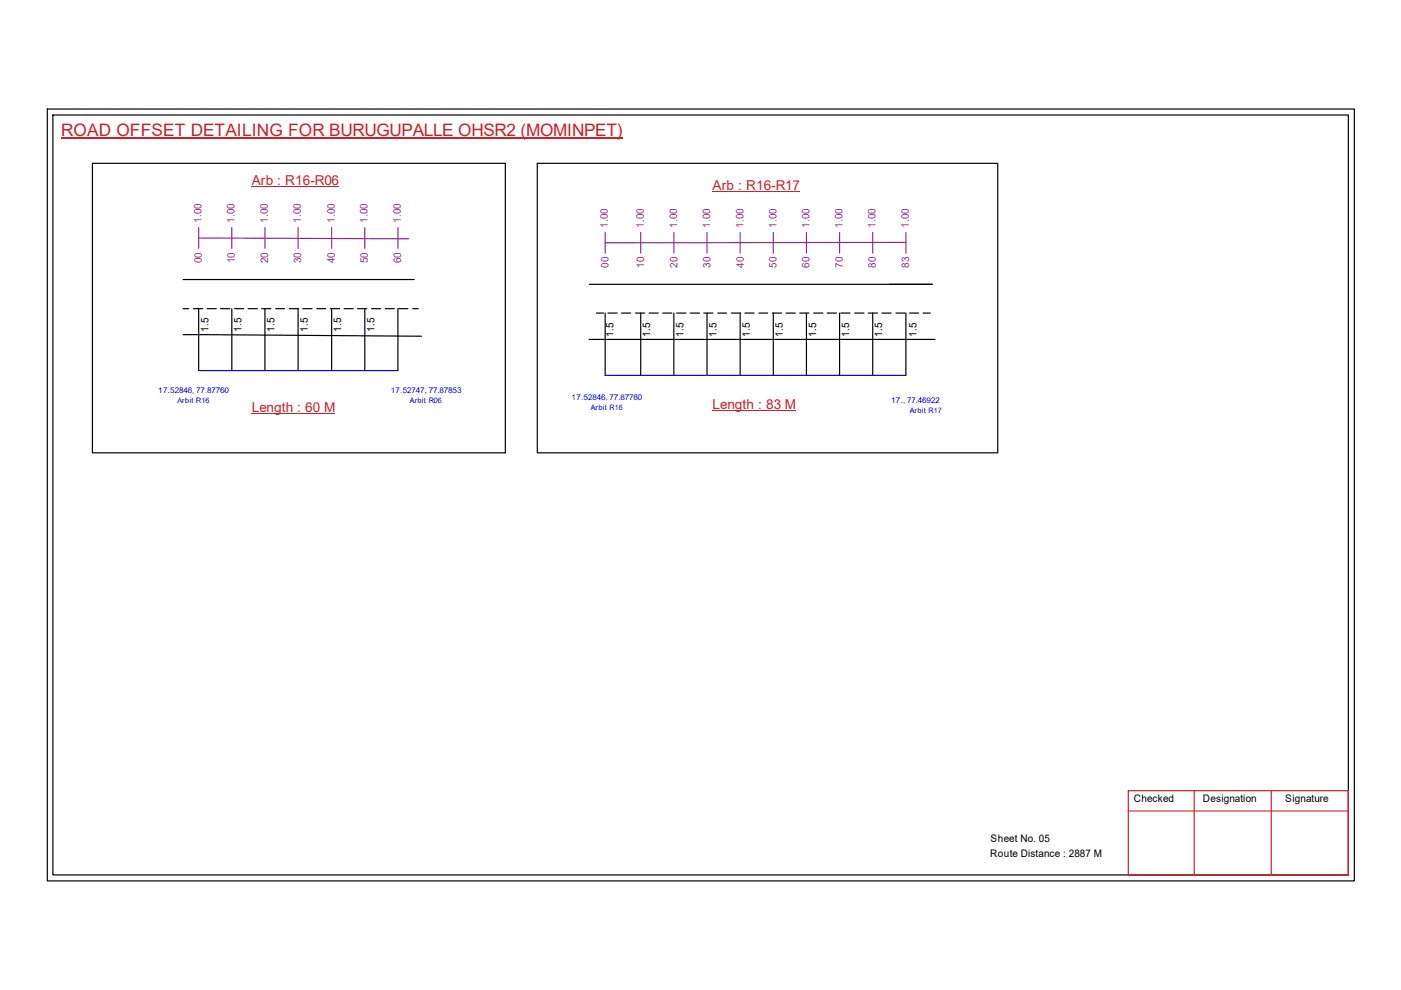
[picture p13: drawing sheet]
<svg xmlns="http://www.w3.org/2000/svg" width="297mm" height="210mm" viewBox="0 0 297 210" stroke-linecap="round" stroke-linejoin="round" font-family="sans-serif">
<defs><g id="words">
<text font-size="3.6" fill="#cd2027" x="13" y="28.9">ROAD OFFSET DETAILING FOR BURUGUPALLE OHSR2 (MOMINPET)</text>
<g font-size="2.9" fill="#cd2027">
<text x="53.4" y="39.3">Arb : R16-R06</text>
<text x="151.1" y="40.2">Arb : R16-R17</text>
<text x="53.4" y="87.3">Length : 60 M</text>
<text x="151.1" y="86.7">Length : 83 M</text>
</g>
<g font-size="2.2" fill="#93278f">
<text x="42.7" y="47.3" transform="rotate(-90 42.7 47.3)">1.00</text>
<text x="49.7" y="47.3" transform="rotate(-90 49.7 47.3)">1.00</text>
<text x="56.8" y="47.3" transform="rotate(-90 56.8 47.3)">1.00</text>
<text x="63.8" y="47.3" transform="rotate(-90 63.8 47.3)">1.00</text>
<text x="71" y="47.3" transform="rotate(-90 71 47.3)">1.00</text>
<text x="77.9" y="47.3" transform="rotate(-90 77.9 47.3)">1.00</text>
<text x="85" y="47.3" transform="rotate(-90 85 47.3)">1.00</text>
<text x="128.9" y="48.3" transform="rotate(-90 128.9 48.3)">1.00</text>
<text x="136.5" y="48.3" transform="rotate(-90 136.5 48.3)">1.00</text>
<text x="143.5" y="48.3" transform="rotate(-90 143.5 48.3)">1.00</text>
<text x="150.6" y="48.3" transform="rotate(-90 150.6 48.3)">1.00</text>
<text x="157.6" y="48.3" transform="rotate(-90 157.6 48.3)">1.00</text>
<text x="164.6" y="48.3" transform="rotate(-90 164.6 48.3)">1.00</text>
<text x="171.7" y="48.3" transform="rotate(-90 171.7 48.3)">1.00</text>
<text x="178.6" y="48.3" transform="rotate(-90 178.6 48.3)">1.00</text>
<text x="185.6" y="48.3" transform="rotate(-90 185.6 48.3)">1.00</text>
<text x="192.7" y="48.3" transform="rotate(-90 192.7 48.3)">1.00</text>
<text x="42.8" y="55.8" transform="rotate(-90 42.8 55.8)">00</text>
<text x="49.8" y="55.8" transform="rotate(-90 49.8 55.8)">10</text>
<text x="56.9" y="55.8" transform="rotate(-90 56.9 55.8)">20</text>
<text x="63.9" y="55.8" transform="rotate(-90 63.9 55.8)">30</text>
<text x="71" y="55.8" transform="rotate(-90 71 55.8)">40</text>
<text x="78" y="55.8" transform="rotate(-90 78 55.8)">50</text>
<text x="85" y="55.8" transform="rotate(-90 85 55.8)">60</text>
<text x="129" y="56.7" transform="rotate(-90 129 56.7)">00</text>
<text x="136.6" y="56.7" transform="rotate(-90 136.6 56.7)">10</text>
<text x="143.6" y="56.7" transform="rotate(-90 143.6 56.7)">20</text>
<text x="150.7" y="56.7" transform="rotate(-90 150.7 56.7)">30</text>
<text x="157.7" y="56.7" transform="rotate(-90 157.7 56.7)">40</text>
<text x="164.6" y="56.7" transform="rotate(-90 164.6 56.7)">50</text>
<text x="171.7" y="56.7" transform="rotate(-90 171.7 56.7)">60</text>
<text x="178.7" y="56.7" transform="rotate(-90 178.7 56.7)">70</text>
<text x="185.7" y="56.7" transform="rotate(-90 185.7 56.7)">80</text>
<text x="192.7" y="56.7" transform="rotate(-90 192.7 56.7)">83</text>
</g>
<g font-size="2.2">
<text x="44.2" y="70.4" transform="rotate(-90 44.2 70.4)">1.5</text>
<text x="51.2" y="70.4" transform="rotate(-90 51.2 70.4)">1.5</text>
<text x="58.2" y="70.4" transform="rotate(-90 58.2 70.4)">1.5</text>
<text x="65.2" y="70.4" transform="rotate(-90 65.2 70.4)">1.5</text>
<text x="72.3" y="70.4" transform="rotate(-90 72.3 70.4)">1.5</text>
<text x="79.4" y="70.4" transform="rotate(-90 79.4 70.4)">1.5</text>
<text x="130.1" y="71.4" transform="rotate(-90 130.1 71.4)">1.5</text>
<text x="137.9" y="71.4" transform="rotate(-90 137.9 71.4)">1.5</text>
<text x="144.9" y="71.4" transform="rotate(-90 144.9 71.4)">1.5</text>
<text x="151.9" y="71.4" transform="rotate(-90 151.9 71.4)">1.5</text>
<text x="159" y="71.4" transform="rotate(-90 159 71.4)">1.5</text>
<text x="166" y="71.4" transform="rotate(-90 166 71.4)">1.5</text>
<text x="173" y="71.4" transform="rotate(-90 173 71.4)">1.5</text>
<text x="180" y="71.4" transform="rotate(-90 180 71.4)">1.5</text>
<text x="187.1" y="71.4" transform="rotate(-90 187.1 71.4)">1.5</text>
<text x="194.3" y="71.4" transform="rotate(-90 194.3 71.4)">1.5</text>
<text x="240.4" y="170.1">Checked</text>
<text x="255.1" y="170.1">Designation</text>
<text x="272.5" y="170.1">Signature</text>
<text x="210" y="178.6">Sheet No. 05</text>
<text x="209.9" y="181.7">Route Distance : 2887 M</text>
</g>
<g font-size="1.7" fill="#00f">
<text x="33.6" y="83.2">17.52846, 77.87760</text>
<text x="82.8" y="83.2">17.52747, 77.87853</text>
<text x="121.2" y="84.8">17.52846, 77.87760</text>
<text x="188.9" y="85.5">17., 77.46922</text>
</g>
<g font-size="1.6" fill="#00f">
<text x="37.6" y="85.3">Arbit R16</text>
<text x="86.9" y="85.3">Arbit R06</text>
<text x="125.3" y="87">Arbit R16</text>
<text x="192.9" y="87.6">Arbit R17</text>
</g>
</g></defs>
<g fill="none" stroke="#000" stroke-width=".25">
<path d="M10 23.1h277.1v163.7h-277.1zM11.2 24.4h274.7v161.1h-274.7zM19.6 34.6h87.5v61.4h-87.5zM113.9 34.6h97.6v61.4h-97.6zM38.8 59.3h49M38.8 71l50.6 .3M38.8 65.4h1.2M41 65.4h2M42.1 65.4v13.2M43.9 65.4h1.9M46.8 65.4h1.9M49.1 65.4v13.2"/>
<path d="M49.7 65.4h2M52.6 65.4h2M55.5 65.4h1.9M56.2 65.4v13.2M58.5 65.4h1.8M61.3 65.4h2M63.2 65.4v13.2M64.2 65.4h2M67.2 65.4h1.8M70.1 65.4h1.9M70.3 65.4v13.2M72.9 65.4h2"/>
<path d="M75.8 65.4h2M77.3 65.4v13.2M78.8 65.4h1.9M81.7 65.4h1.9M84.4 65.4v13.2M84.5 65.4h2M87.5 65.4h1.2M124.9 60.3h72.8M124.9 72h73.3M126.4 66.4h1.6M128.3 66.4v13.2M128.9 66.4h1.9"/>
<path d="M131.8 66.4h1.9M134.7 66.4h2M135.8 66.4v13.2M137.6 66.4h2M140.5 66.4h1.9M142.9 66.4v13.2M143.5 66.4h1.9M146.3 66.4h2M149.2 66.4h2M149.9 66.4v13.2M152.2 66.4h1.8M155.1 66.4h1.9"/>
<path d="M156.9 66.4v13.2M157.9 66.4h2M160.9 66.4h1.9M163.8 66.4h1.9M164 66.4v13.2M166.7 66.4h1.9M169.5 66.4h2M171 66.4v13.2M172.5 66.4h2M175.4 66.4h1.9M178 66.4v13.2M178.3 66.4h1.9"/>
<path d="M181.2 66.4h2M184.1 66.4h2M185 66.4v13.2M187 66.4h1.9M189.9 66.4h2M192.1 66.4v13.2M192.8 66.4h2M195.7 66.4h1.5"/>
</g>
<path d="M239.2 167.6h46.7v17.9h-46.7zM239.2 172h46.7M253.2 167.6v17.9M269.5 167.6v17.9" fill="none" stroke="#cc1f26" stroke-width=".25"/>
<path d="M13 29.3h118.9" fill="none" stroke="#cd2027" stroke-width=".25"/>
<path d="M42.1 78.6h42.3M128.3 79.6h63.8" fill="none" stroke="#00f" stroke-width=".25"/>
<g fill="none" stroke="#93278f" stroke-width=".25">
<path d="M42.1 50.5l44.6 .1M42.1 48.3v4.4M49.1 48.3v4.4M56.2 48.3v4.4M63.2 48.3v4.4M70.3 48.3v4.4M77.3 48.3v4.4M84.4 48.3v4.4M128.3 49.3v4.4M135.8 49.3v4.4M142.9 49.3v4.4M149.9 49.3v4.4"/>
<path d="M156.9 49.3v4.4M164 49.3v4.4M171 49.3v4.4M178 49.3v4.4M185 49.3v4.4M192.1 51.4l-63.8 .1M192.1 49.3v4.4"/>
</g>
<path d="M53.4 39.6h18.4M151.1 40.6h18.4M53.4 87.6h17.6M151.1 87h17.6" fill="none" stroke="#cd2027" stroke-width=".21"/>
<use href="#words"/>
</svg>
